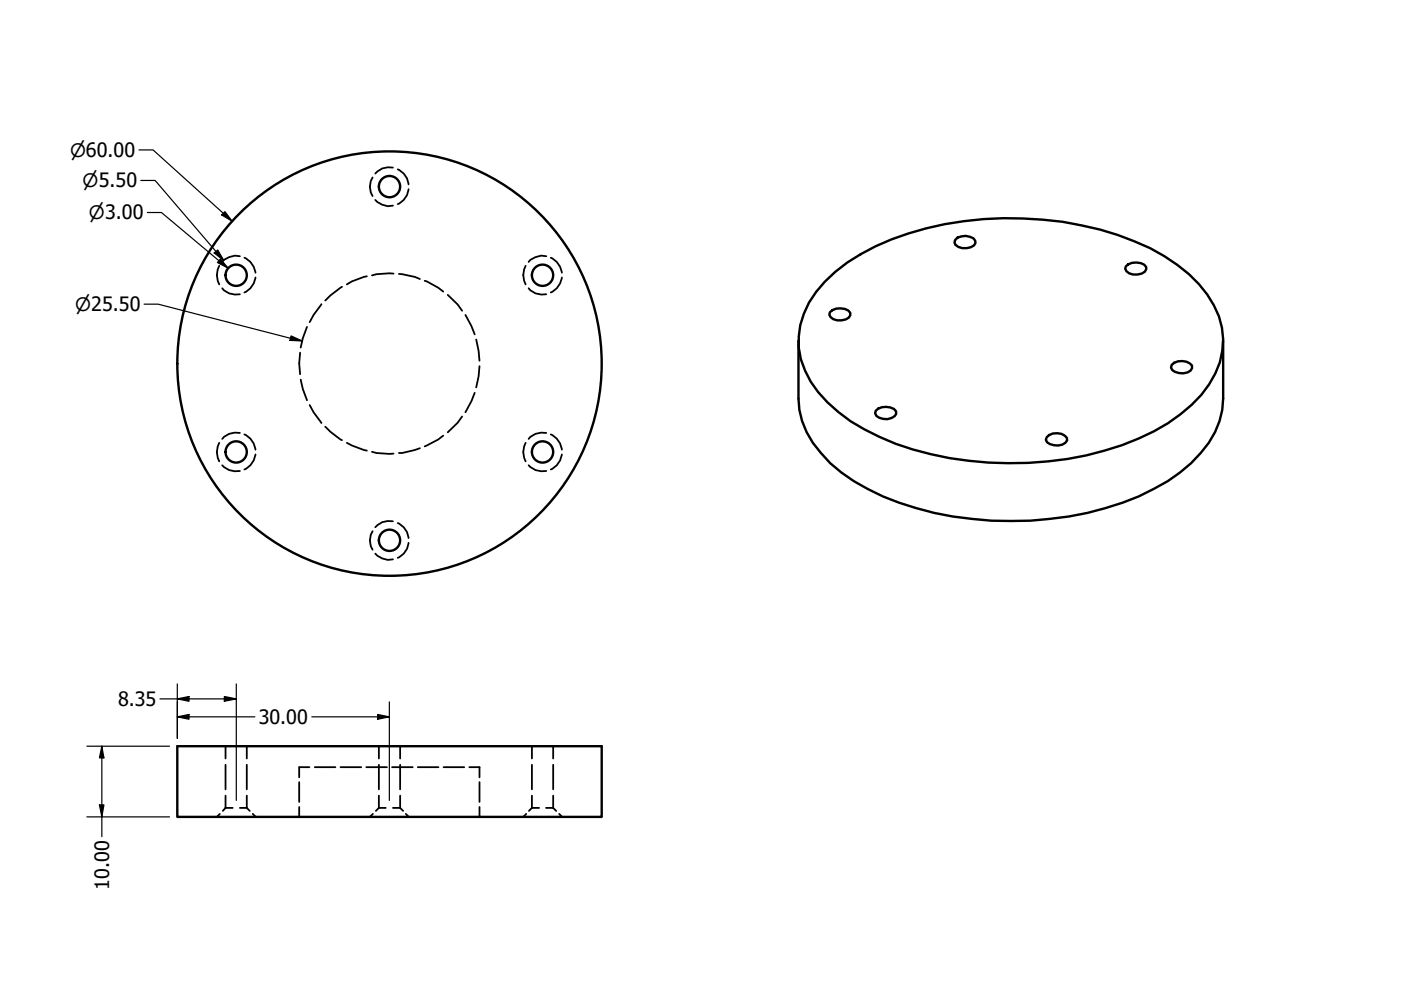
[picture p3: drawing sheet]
<svg xmlns="http://www.w3.org/2000/svg" width="297mm" height="210mm" viewBox="0 0 297 210" stroke-linecap="round" stroke-linejoin="round" font-family="sans-serif">
<defs><g id="words">
<g font-size="4.2">
<text x="25" y="149.7">8.35</text>
<text x="54.9" y="153.5">30.00</text>
<text x="23.1" y="188.6" transform="rotate(-90 23.1 188.6)">10.00</text>
</g>
<g font-size="3.9">
<text x="14.9" y="33.2">⌀60.00</text>
<text x="17.5" y="39.7">⌀5.50</text>
<text x="18.9" y="46.5">⌀3.00</text>
<text x="15.9" y="65.9">⌀25.50</text>
</g>
</g></defs>
<!-- layer: Hidden (ANSI) -->
<g fill="none" stroke="#000" stroke-width=".38">
<path d="M79 37.6a3.7 3.7 0 0 0 0 4M83.3 35.5a3.8 3.8 0 0 0-3.7 1.3M84.3 35.9a3.8 3.8 0 0 1 2.3 3.2M46.5 56.4a4.1 4.1 0 0 0 0 3.9M50.9 54.3a3.9 3.9 0 0 0-3.8 1.2M51.8 54.6a4 4 0 0 1 2.4 3.2M54.2 58.8a4 4 0 0 1-2.4 3.2M77.8 58.6l-3.2 1.1-1.1 .6M79.6 42.4a3.9 3.9 0 0 0 3.7 1.2M83.4 58l-3.6 .1-.9 .3M84.6 58.1l3.3 .6 1.1 .5M86.6 40.1a3.7 3.7 0 0 1-2.3 3.2"/>
<path d="M90 59.5l2.9 1.5 1.1 .8M111.4 56.4a4.1 4.1 0 0 0 0 3.9M115.8 54.3a3.9 3.9 0 0 0-3.7 1.2M116.8 54.6a4 4 0 0 1 2.3 3.2M119.1 58.8a4 4 0 0 1-2.3 3.2M47.1 61.1a3.8 3.8 0 0 0 3.8 1.3M63.6 74.8l-.2 2.3 .2 2.2M65.1 69.3l-.9 2.4-.4 2M68.1 64.5l-1.6 2.3-.8 1.5M72.5 60.8l-2.5 1.8-1 1.1M94.9 62.5l2.1 2.1 1 1.3M98.7 66.8l1.2 2.3 .7 1.8"/>
<path d="M101 72l.5 2.4 .2 2.1M101.7 77.6l-.2 2.2-.5 2.3M112.1 61.1a3.8 3.8 0 0 0 3.7 1.3M46.5 93.9a4.1 4.1 0 0 0 0 3.9M47.1 98.7a3.9 3.9 0 0 0 3.8 1.2M50.9 91.8a3.8 3.8 0 0 0-3.8 1.3M51.8 92.1a4 4 0 0 1 2.4 3.2M54.2 96.4a4 4 0 0 1-2.4 3.1M63.8 80.5l.4 2 .9 2.4M65.7 85.9l.8 1.5 1.6 2.3M69 90.5l1 1 2.5 1.8M73.5 93.9l1.1 .6 3.2 1"/>
<path d="M78.9 95.8l.9 .2 3.6 .2M89 95l-3.7 1h-.7M94 92.4l-1.1 .8-2.9 1.5M98 88.3l-1 1.3-2.1 2.1M100.6 83.3l-.7 1.8-1.2 2.3M111.4 93.9a4.1 4.1 0 0 0 0 3.9M112.1 98.7a3.9 3.9 0 0 0 3.7 1.2M115.8 91.8a3.8 3.8 0 0 0-3.7 1.3M116.8 92.1a4 4 0 0 1 2.3 3.2M119.1 96.4a4 4 0 0 1-2.3 3.1M79 112.6a3.7 3.7 0 0 0 0 4M79.6 117.4a3.9 3.9 0 0 0 3.7 1.2"/>
<path d="M83.3 110.5a3.8 3.8 0 0 0-3.7 1.3M84.3 110.9a3.8 3.8 0 0 1 2.3 3.2M86.6 115.1a3.7 3.7 0 0 1-2.3 3.2M47.8 158.2v2.6M52.3 158.2v2.6M80.3 158.2v2.6M84.8 158.2v2.6M112.8 158.2v2.6M117.3 158.2v2.6M46.6 172.6l-.6 .6M47.8 171.3h1.5M47.8 171.3l-.6 .6"/>
<path d="M47.8 162.2v5.2M47.8 168.7v2.6M50.9 171.3h1.4M52.3 171.3l.7 .6M52.3 162.2v5.2M52.3 168.7v2.6M53.6 172.6l.6 .6M63.4 165.8v4.2M63.4 171.1v2.1M65.6 162.7h-2.2v2.1M66.7 162.7h4.4M72.2 162.7h4.4"/>
<path d="M77.7 162.7h4.3M79.1 172.6l-.7 .6M80.3 171.3h1.5M80.3 171.3l-.6 .6M80.3 162.2v5.2M80.3 168.7v2.6M83.1 162.7h4.4M83.3 171.3h1.5M84.8 171.3l.7 .6M84.8 162.2v5.2M84.8 168.7v2.6M86 172.6l.7 .6"/>
<path d="M88.6 162.7h4.4M94 162.7h4.4M99.5 162.7h2.2v2.1M101.7 165.8v4.2M101.7 171.1v2.1M111.6 172.6l-.7 .6M112.8 171.3h1.5M112.8 171.3l-.7 .6M112.8 162.2v5.2M112.8 168.7v2.6M115.8 171.3h1.5M117.3 171.3l.6 .6"/>
<path d="M117.3 162.2v5.2M117.3 168.7v2.6M118.6 172.6l.6 .6"/>
</g>
<!-- layer: Visible (ANSI) -->
<g fill="none" stroke="#000" stroke-width=".51">
<path d="M174.9 59.7a42.2 42.2 0 0 1 17.7-10.2 73.9 73.9 0 0 1 44.4 .3 40.2 40.2 0 0 1 17.2 10.4 16.9 16.9 0 0 1 4.9 14.2 19.3 19.3 0 0 1-6.4 11.4 44.1 44.1 0 0 1-18.5 9.7 74.8 74.8 0 0 1-44.3-1.4 42.6 42.6 0 0 1-14.4-8.8 19.5 19.5 0 0 1-6.1-11.5 18 18 0 0 1 5.5-14.1zM203 50.4a3.4 3.4 0 0 1 3.4 .1l.4 .5v.5a2.74 2.74 0 0 1-3.6 .9l-.6-.5-.2-.5 .1-.5zM238.7 56.5a3.1 3.1 0 0 1 4.3 .1v.5a2.48 2.48 0 0 1-2.8 1.1l-.8-.3-.6-.4-.2-.5zM169.3 72.2v12.3a17.1 17.1 0 0 0 4.8 11.5 30.8 30.8 0 0 0 9.9 7.7 65.2 65.2 0 0 0 30.3 6.8 64.7 64.7 0 0 0 30.3-6.8 28.9 28.9 0 0 0 13-12.1l1-2.3 .5-2.4 .2-2.4v-12.3M176 66.2a3.1 3.1 0 0 1 4.3 .1v.5a2.48 2.48 0 0 1-2.8 1.1l-.8-.2-.6-.5-.3-.5zM248.4 77.4a3.1 3.1 0 0 1 4.3 .1v.6a2.36 2.36 0 0 1-2.8 1l-.8-.3-.6-.3-.2-.6zM185.7 87.1a3.1 3.1 0 0 1 4.3 .1v.6a2.88 2.88 0 0 1-4.2 .4l-.3-.6zM221.9 92.7a2.98 2.98 0 0 1 4.3 .1l.1 .6a2.96 2.96 0 0 1-4.3 .4l-.3-.5zM37.6 158.2h90v15h-90z"/>
<circle cx="82.6" cy="39.6" r="2.25"/>
<circle cx="50.1" cy="58.4" r="2.25"/>
<circle cx="115" cy="58.4" r="2.25"/>
<circle cx="82.6" cy="77.1" r="45"/>
<circle cx="50.1" cy="95.8" r="2.25"/>
<circle cx="115" cy="95.8" r="2.25"/>
<circle cx="82.6" cy="114.6" r="2.25"/>
</g>
<!-- layer: Dimension (ANSI) -->
<g fill="none" stroke="#000" stroke-width=".25">
<path d="M29.5 31.8h2.9l16.8 15.1M29.8 38.3h3.1l14.5 16.9M31.2 45.1h3l14.2 11.8M45.4 53.6l.8-.6 1.2 2.2zM46.7 54.9l1.7 2-2.3-1.2zM47.7 44.9l1.5 2-2.2-1.3zM30.5 64.5h3l30.6 7.8M61.7 71.2l2.4 1.1-2.6-.1zM18.4 158.2h17.5M21.6 158.2l.4 2.5h-.9zM21.6 158.2v19.2M33.9 148.2h16.2"/>
<path d="M37.6 148.2l2.5-.5v1zM37.6 152l2.5-.5v1zM37.6 145v11.6M37.6 152h16.4M47.6 147.7l2.5 .5-2.5 .5zM50.1 145v24.7M66.1 152h16.4M80.1 151.5l2.4 .5-2.4 .5zM82.5 148.8v20.9M18.4 173.2h17.5M21.1 170.7h.9l-.4 2.5z"/>
</g>
<g fill="#000">
<path d="M45.4 53.6l.8-.6 1.2 2.2z" fill-rule="evenodd"/>
<path d="M46.7 54.9l1.7 2-2.3-1.2z" fill-rule="evenodd"/>
<path d="M47.7 44.9l1.5 2-2.2-1.3z" fill-rule="evenodd"/>
<path d="M61.7 71.2l2.4 1.1-2.6-.1z" fill-rule="evenodd"/>
<path d="M37.6 148.2l2.5-.5v1z" fill-rule="evenodd"/>
<path d="M37.6 152l2.5-.5v1z" fill-rule="evenodd"/>
<path d="M47.6 147.7l2.5 .5-2.5 .5z" fill-rule="evenodd"/>
<path d="M80.1 151.5l2.4 .5-2.4 .5z" fill-rule="evenodd"/>
<path d="M21.1 170.7h.9l-.4 2.5z" fill-rule="evenodd"/>
<path d="M21.6 158.2l.4 2.5h-.9z" fill-rule="evenodd"/>
</g>
<use href="#words"/>
</svg>
